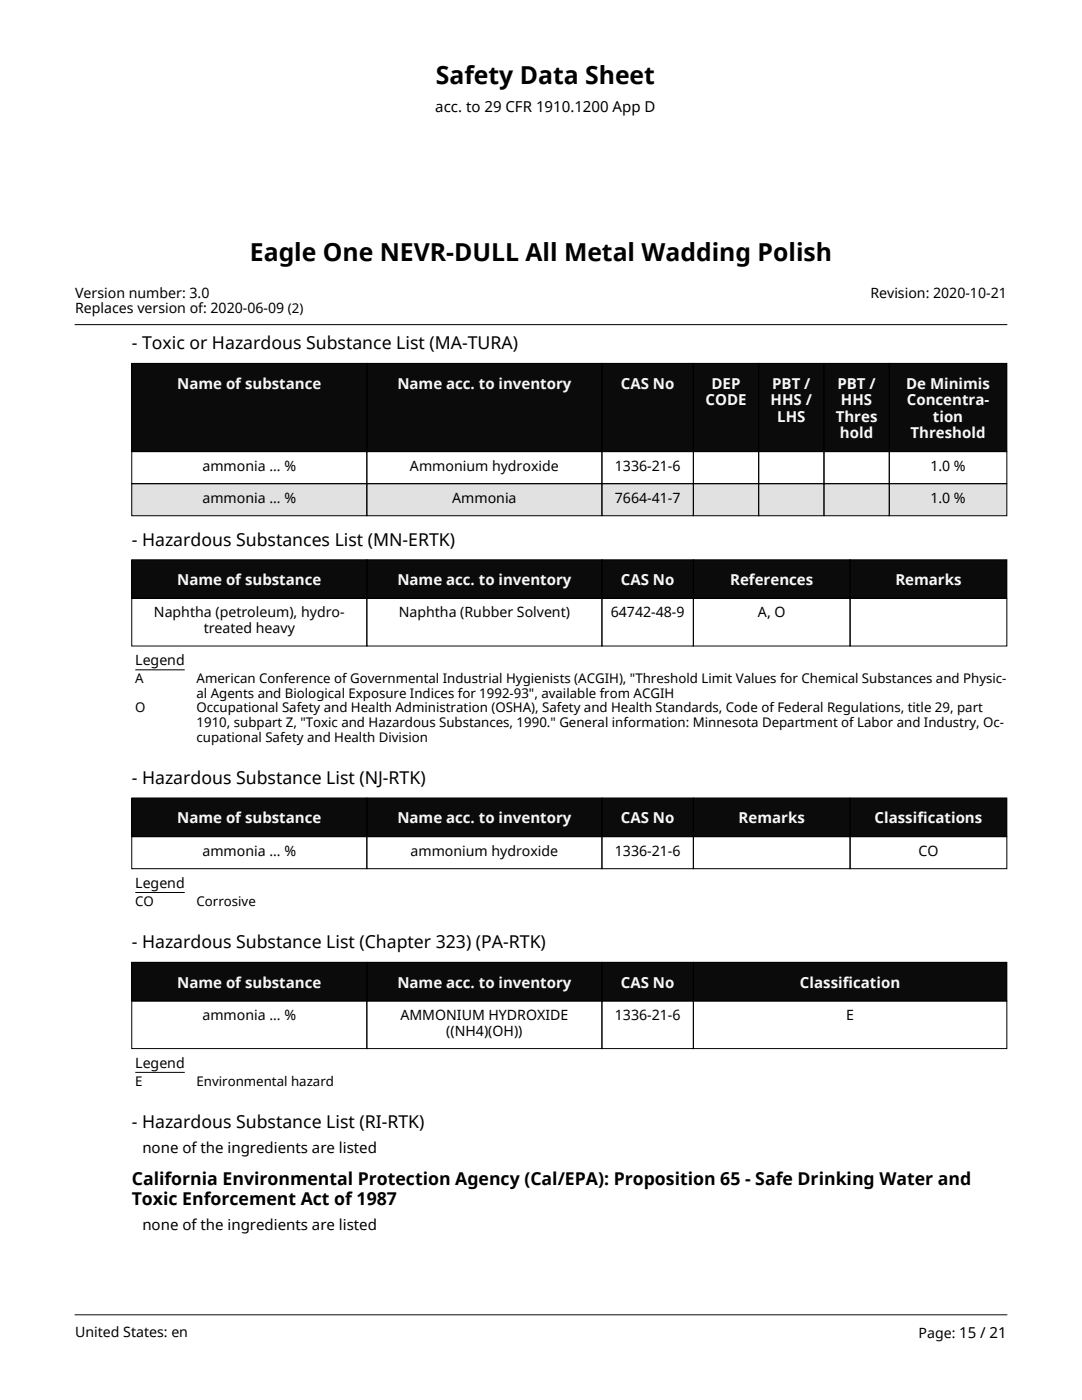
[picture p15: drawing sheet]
<svg xmlns="http://www.w3.org/2000/svg" width="216mm" height="279mm" viewBox="0 0 216 279" stroke-linecap="round" stroke-linejoin="round" font-family="sans-serif">
<defs><g id="words">
<g font-size="4.9">
<text x="87" y="16.8">Safety Data Sheet</text>
<text x="49.9" y="52.1">Eagle One NEVR-DULL All Metal Wadding Polish</text>
</g>
<g font-size="3.5">
<text x="26.3" y="69.7">- Toxic or Hazardous Substance List (MA-TURA)</text>
<text x="26.3" y="108.9">- Hazardous Substances List (MN-ERTK)</text>
<text x="26.3" y="156.5">- Hazardous Substance List (NJ-RTK)</text>
<text x="26.3" y="189.3">- Hazardous Substance List (Chapter 323) (PA-RTK)</text>
<text x="26.3" y="225.2">- Hazardous Substance List (RI-RTK)</text>
<text x="26.3" y="236.5">California Environmental Protection Agency (Cal/EPA): Proposition 65 - Safe Drinking Water and</text>
<text x="26.3" y="240.4">Toxic Enforcement Act of 1987</text>
</g>
<g font-size="3">
<text x="86.9" y="22.3">acc. to 29 CFR 1910.1200 App D</text>
<text x="28.4" y="230.2">none of the ingredients are listed</text>
<text x="28.4" y="245.5">none of the ingredients are listed</text>
</g>
<g font-size="3" fill="#f7f8fc">
<text x="35.4" y="77.6">Name of substance</text>
<text x="79.3" y="77.6">Name acc. to inventory</text>
<text x="123.9" y="77.6">CAS No</text>
<text x="142" y="77.6">DEP</text>
<text x="154.1" y="77.6">PBT /</text>
<text x="167.1" y="77.6">PBT /</text>
<text x="180.8" y="77.6">De Minimis</text>
<text x="140.8" y="80.9">CODE</text>
<text x="153.8" y="80.9">HHS /</text>
<text x="167.8" y="80.9">HHS</text>
<text x="180.9" y="80.9">Concentra-</text>
<text x="155.1" y="84.2">LHS</text>
<text x="166.8" y="84.2">Thres</text>
<text x="167.6" y="87.5">hold</text>
<text x="181.7" y="87.5">Threshold</text>
<text x="186.2" y="84.2">tion</text>
<text x="35.4" y="116.8">Name of substance</text>
<text x="79.3" y="116.8">Name acc. to inventory</text>
<text x="123.9" y="116.8">CAS No</text>
<text x="145.7" y="116.8">References</text>
<text x="178.7" y="116.8">Remarks</text>
<text x="35.4" y="164.3">Name of substance</text>
<text x="79.3" y="164.3">Name acc. to inventory</text>
<text x="123.9" y="164.3">CAS No</text>
<text x="147.4" y="164.3">Remarks</text>
<text x="174.5" y="164.3">Classifications</text>
<text x="35.4" y="197.1">Name of substance</text>
<text x="79.3" y="197.1">Name acc. to inventory</text>
<text x="123.9" y="197.1">CAS No</text>
<text x="159.6" y="197.1">Classification</text>
</g>
<g font-size="2.8">
<text x="15" y="59.4">Version number: 3.0</text>
<text x="173.7" y="59.4">Revision: 2020-10-21</text>
<text x="15" y="62.5">Replaces version of: 2020-06-09 (2)</text>
<text x="40.4" y="93.9">ammonia ... %</text>
<text x="81.8" y="93.9">Ammonium hydroxide</text>
<text x="122.7" y="93.9">1336-21-6</text>
<text x="185.6" y="93.9">1.0 %</text>
<text x="40.4" y="100.3">ammonia ... %</text>
<text x="90.2" y="100.3">Ammonia</text>
<text x="122.7" y="100.3">7664-41-7</text>
<text x="185.6" y="100.3">1.0 %</text>
<text x="30.7" y="123.2">Naphtha (petroleum), hydro-</text>
<text x="79.6" y="123.2">Naphtha (Rubber Solvent)</text>
<text x="121.9" y="123.2">64742-48-9</text>
<text x="151.2" y="123.2">A, O</text>
<text x="40.6" y="126.3">treated heavy</text>
<text x="27" y="132.7">Legend</text>
<text x="40.4" y="170.8">ammonia ... %</text>
<text x="81.9" y="170.8">ammonium hydroxide</text>
<text x="122.7" y="170.8">1336-21-6</text>
<text x="183.3" y="170.8">CO</text>
<text x="27" y="177.2">Legend</text>
<text x="40.4" y="203.6">ammonia ... %</text>
<text x="79.9" y="203.6">AMMONIUM HYDROXIDE</text>
<text x="122.7" y="203.6">1336-21-6</text>
<text x="168.8" y="203.6">E</text>
<text x="89.1" y="206.7">((NH4)(OH))</text>
<text x="27" y="213.1">Legend</text>
<text x="15" y="266.9">United States: en</text>
<text x="183.3" y="267.1">Page: 15 / 21</text>
</g>
<g font-size="2.6">
<text x="27" y="136.4">A</text>
<text x="39.2" y="136.4">American Conference of Governmental Industrial Hygienists (ACGIH), &quot;Threshold Limit Values for Chemical Substances and Physic-</text>
<text x="27" y="142.2">O</text>
<text x="39.2" y="139.3">al Agents and Biological Exposure Indices for 1992-93&quot;, available from ACGIH</text>
<text x="39.2" y="142.2">Occupational Safety and Health Administration (OSHA), Safety and Health Standards, Code of Federal Regulations, title 29, part</text>
<text x="39.2" y="145.1">1910, subpart Z, &quot;Toxic and Hazardous Substances, 1990.&quot; General information: Minnesota Department of Labor and Industry, Oc-</text>
<text x="39.2" y="148">cupational Safety and Health Division</text>
<text x="27" y="180.8">CO</text>
<text x="39.2" y="180.8">Corrosive</text>
<text x="27" y="216.7">E</text>
<text x="39.2" y="216.7">Environmental hazard</text>
</g>
</g></defs>
<g fill="#040e12">
<path d="M26.3 72.5h46.9v17.6h-46.9z"/>
<path d="M73.2 72.5h46.9v17.6h-46.9z"/>
<path d="M120.1 72.5h18.3v17.6h-18.3z"/>
<path d="M138.4 72.5h13v17.6h-13z"/>
<path d="M151.4 72.5h13v17.6h-13z"/>
<path d="M164.4 72.5h13v17.6h-13z"/>
<path d="M177.4 72.5h23.5v17.6h-23.5z"/>
</g>
<g fill="#e1e1e1">
<path d="M26.3 96.5h46.9v6.4h-46.9z"/>
<path d="M73.2 96.5h46.9v6.4h-46.9z"/>
<path d="M120.1 96.5h18.3v6.4h-18.3z"/>
<path d="M138.4 96.5h13v6.4h-13z"/>
<path d="M151.4 96.5h13v6.4h-13z"/>
<path d="M164.4 96.5h13v6.4h-13z"/>
<path d="M177.4 96.5h23.5v6.4h-23.5z"/>
</g>
<g fill="none" stroke="#000" stroke-width=".2">
<path d="M26.3 72.5h46.9v17.6h-46.9zM73.2 72.5h46.9v17.6h-46.9zM120.1 72.5h18.3v17.6h-18.3zM138.4 72.5h13v17.6h-13zM151.4 72.5h13v17.6h-13zM164.4 72.5h13v17.6h-13zM177.4 72.5h23.5v17.6h-23.5zM26.3 90.1h46.9v6.4h-46.9zM26.3 96.5h46.9v6.4h-46.9zM73.2 90.1h46.9v6.4h-46.9zM73.2 96.5h46.9v6.4h-46.9zM120.1 90.1h18.3v6.4h-18.3z"/>
<path d="M120.1 96.5h18.3v6.4h-18.3zM138.4 90.1h13v6.4h-13zM138.4 96.5h13v6.4h-13zM151.4 90.1h13v6.4h-13zM151.4 96.5h13v6.4h-13zM164.4 90.1h13v6.4h-13zM164.4 96.5h13v6.4h-13zM177.4 90.1h23.5v6.4h-23.5zM177.4 96.5h23.5v6.4h-23.5z"/>
</g>
<g fill="#040e12">
<path d="M35.4 74.4h28.7v4.1h-28.7z"/>
<path d="M79.3 74.4h34.7v4.1h-34.7z"/>
<path d="M123.9 74.4h10.7v4.1h-10.7z"/>
<path d="M142 74.4h5.8v4.1h-5.8z"/>
<path d="M140.8 77.7h8.2v4.1h-8.2z"/>
<path d="M154.1 74.4h7.6v4.1h-7.6z"/>
<path d="M153.8 77.7h8.2v4.1h-8.2z"/>
<path d="M155.1 81h5.6v4.1h-5.6z"/>
<path d="M167.1 74.4h7.7v4.1h-7.7z"/>
<path d="M167.8 77.7h6.2v4.1h-6.2z"/>
<path d="M166.8 81h8.3v4.1h-8.3z"/>
<path d="M167.6 84.3h6.6v4.1h-6.6z"/>
<path d="M180.8 74.4h16.7v4.1h-16.7z"/>
<path d="M180.9 77.7h16.5v4.1h-16.5z"/>
<path d="M186.2 81h6v4.1h-6z"/>
<path d="M181.7 84.3h15v4.1h-15z"/>
</g>
<g fill="#e1e1e1">
<path d="M40.4 97.3h18.7v3.9h-18.7z"/>
<path d="M90.2 97.3h12.9v3.9h-12.9z"/>
<path d="M122.7 97.3h13.1v3.9h-13.1z"/>
<path d="M185.6 97.3h7.1v3.9h-7.1z"/>
</g>
<g fill="#040e12">
<path d="M26.3 111.7h46.9v7.7h-46.9z"/>
<path d="M73.2 111.7h46.9v7.7h-46.9z"/>
<path d="M120.1 111.7h18.3v7.7h-18.3z"/>
<path d="M138.4 111.7h31.2v7.7h-31.2z"/>
<path d="M169.6 111.7h31.3v7.7h-31.3z"/>
</g>
<path d="M26.3 111.7h46.9v7.7h-46.9zM26.3 119.4h46.9v9.5h-46.9zM73.2 111.7h46.9v7.7h-46.9zM73.2 119.4h46.9v9.5h-46.9zM120.1 111.7h18.3v7.7h-18.3zM120.1 119.4h18.3v9.5h-18.3zM138.4 111.7h31.2v7.7h-31.2zM138.4 119.4h31.2v9.5h-31.2zM169.6 111.7h31.3v7.7h-31.3zM169.6 119.4h31.3v9.5h-31.3z" fill="none" stroke="#000" stroke-width=".2"/>
<g fill="#040e12">
<path d="M35.4 113.6h28.7v4.1h-28.7z"/>
<path d="M79.3 113.6h34.7v4.1h-34.7z"/>
<path d="M123.9 113.6h10.7v4.1h-10.7z"/>
<path d="M145.7 113.6h16.6v4.1h-16.6z"/>
<path d="M178.7 113.6h13.2v4.1h-13.2z"/>
</g>
<path d="M27 133.7h9.9" fill="none" stroke="#000" stroke-width=".2"/>
<g fill="#040e12">
<path d="M26.3 159.3h46.9v7.7h-46.9z"/>
<path d="M73.2 159.3h46.9v7.7h-46.9z"/>
<path d="M120.1 159.3h18.3v7.7h-18.3z"/>
<path d="M138.4 159.3h31.2v7.7h-31.2z"/>
<path d="M169.6 159.3h31.3v7.7h-31.3z"/>
</g>
<path d="M26.3 159.3h46.9v7.7h-46.9zM73.2 159.3h46.9v7.7h-46.9zM120.1 159.3h18.3v7.7h-18.3zM138.4 159.3h31.2v7.7h-31.2zM169.6 159.3h31.3v7.7h-31.3zM26.3 167h46.9v6.4h-46.9zM73.2 167h46.9v6.4h-46.9zM120.1 167h18.3v6.4h-18.3zM138.4 167h31.2v6.4h-31.2zM169.6 167h31.3v6.4h-31.3z" fill="none" stroke="#000" stroke-width=".2"/>
<g fill="#040e12">
<path d="M35.4 161.1h28.7v4.1h-28.7z"/>
<path d="M79.3 161.1h34.7v4.1h-34.7z"/>
<path d="M123.9 161.1h10.7v4.1h-10.7z"/>
<path d="M147.4 161.1h13.2v4.1h-13.2z"/>
<path d="M174.5 161.1h21.5v4.1h-21.5z"/>
</g>
<path d="M27 178.1h9.9" fill="none" stroke="#000" stroke-width=".2"/>
<g fill="#040e12">
<path d="M26.3 192.1h46.9v7.7h-46.9z"/>
<path d="M73.2 192.1h46.9v7.7h-46.9z"/>
<path d="M120.1 192.1h18.3v7.7h-18.3z"/>
<path d="M138.4 192.1h62.5v7.7h-62.5z"/>
</g>
<path d="M26.3 192.1h46.9v7.7h-46.9zM26.3 199.8h46.9v9.5h-46.9zM73.2 192.1h46.9v7.7h-46.9zM73.2 199.8h46.9v9.5h-46.9zM120.1 192.1h18.3v7.7h-18.3zM120.1 199.8h18.3v9.5h-18.3zM138.4 192.1h62.5v7.7h-62.5zM138.4 199.8h62.5v9.5h-62.5z" fill="none" stroke="#000" stroke-width=".2"/>
<g fill="#040e12">
<path d="M35.4 193.9h28.7v4.1h-28.7z"/>
<path d="M79.3 193.9h34.7v4.1h-34.7z"/>
<path d="M123.9 193.9h10.7v4.1h-10.7z"/>
<path d="M159.6 193.9h20v4.1h-20z"/>
</g>
<path d="M15 64.8h185.9M27 214h9.9M15 262.4h185.9" fill="none" stroke="#000" stroke-width=".2"/>
<use href="#words"/>
</svg>
